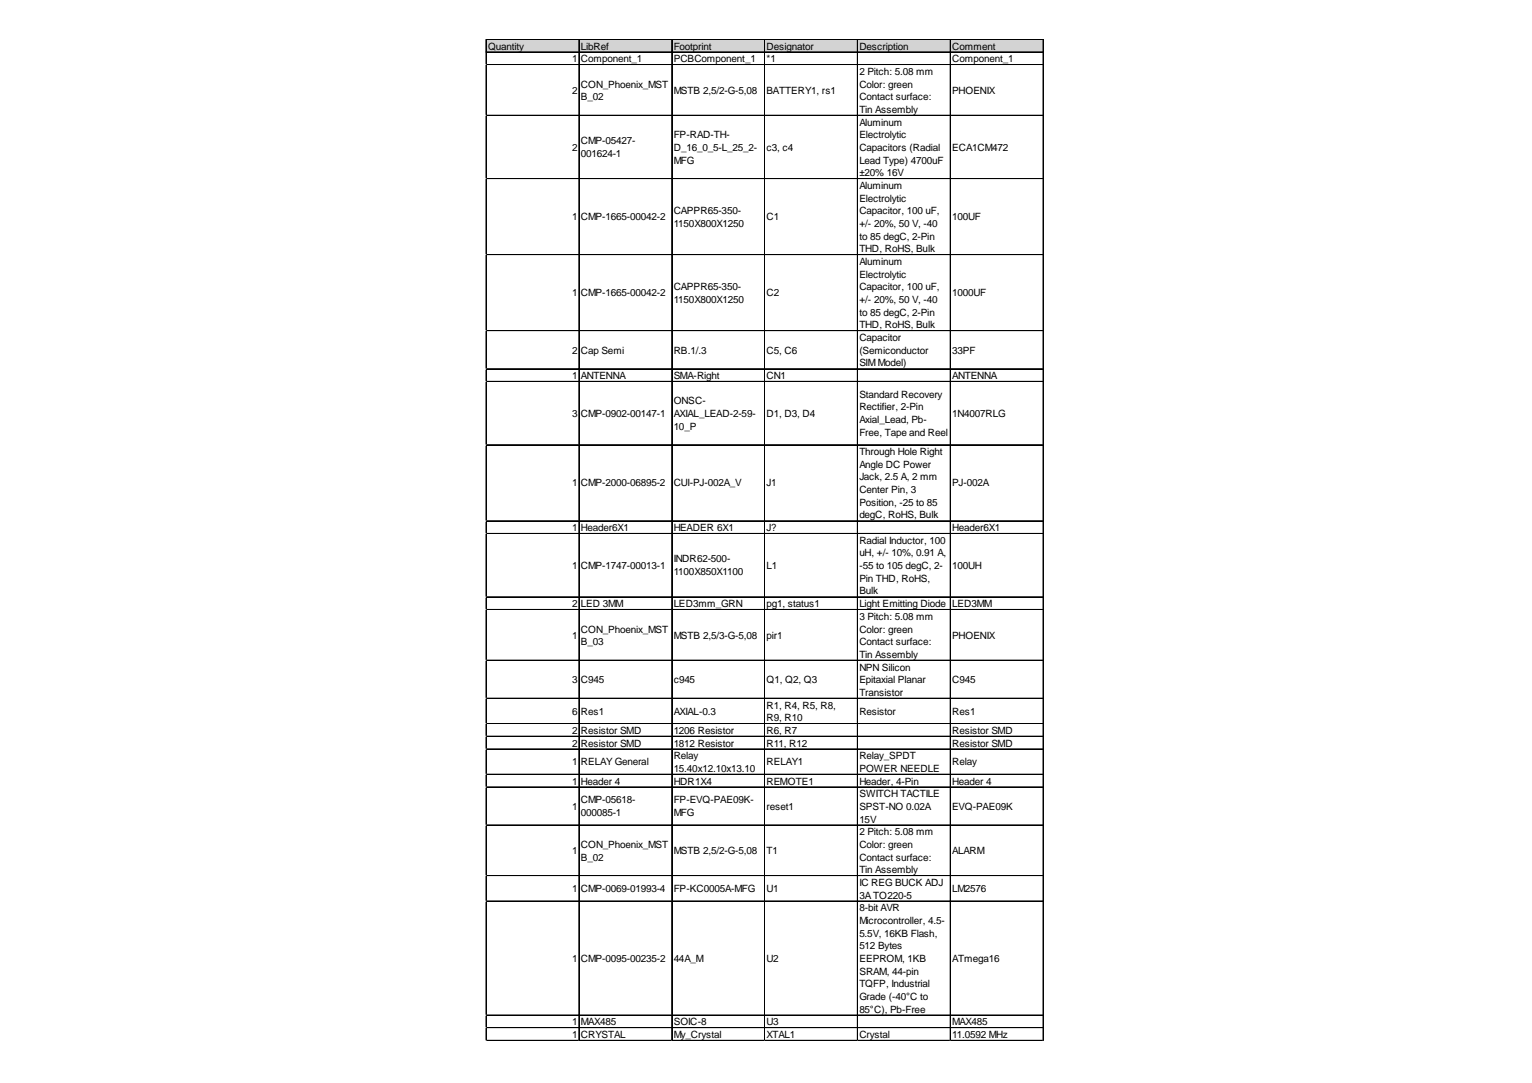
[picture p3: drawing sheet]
<svg xmlns="http://www.w3.org/2000/svg" width="297mm" height="210mm" viewBox="0 0 297 210" stroke-linecap="round" stroke-linejoin="round" font-family="sans-serif">
<defs><g id="words">
<g font-size="1.9">
<text x="94.6" y="9.6">Quantity</text>
<text x="112.6" y="9.6">LibRef</text>
<text x="130.6" y="9.6">Footprint</text>
<text x="148.6" y="9.6">Designator</text>
<text x="166.6" y="9.6">Description</text>
<text x="184.6" y="9.6">Comment</text>
<text x="110.9" y="12.1">1</text>
<text x="112.6" y="12.1">Component_1</text>
<text x="112.6" y="17">CON_Phoenix_MST</text>
<text x="130.6" y="12.1">PCBComponent_1</text>
<text x="148.6" y="12.1">*1</text>
<text x="166.6" y="14.5">2 Pitch: 5.08 mm</text>
<text x="166.6" y="17">Color: green</text>
<text x="184.6" y="12.1">Component_1</text>
<text x="110.9" y="18.1">2</text>
<text x="112.6" y="19.4">B_02</text>
<text x="130.6" y="18.1">MSTB 2,5/2-G-5,08</text>
<text x="148.6" y="18.1">BATTERY1, rs1</text>
<text x="166.6" y="19.4">Contact surface:</text>
<text x="166.6" y="21.9">Tin Assembly</text>
<text x="184.6" y="18.1">PHOENIX</text>
<text x="110.9" y="29.3">2</text>
<text x="112.6" y="28">CMP-05427-</text>
<text x="130.6" y="26.8">FP-RAD-TH-</text>
<text x="130.6" y="29.3">D_16_0_5-L_25_2-</text>
<text x="148.6" y="29.3">c3, c4</text>
<text x="166.6" y="24.3">Aluminum</text>
<text x="166.6" y="26.8">Electrolytic</text>
<text x="166.6" y="29.3">Capacitors (Radial</text>
<text x="184.6" y="29.3">ECA1CM472</text>
<text x="112.6" y="30.4">001624-1</text>
<text x="130.6" y="31.7">MFG</text>
<text x="166.6" y="31.7">Lead Type) 4700uF</text>
<text x="166.6" y="34.2">±20% 16V</text>
<text x="130.6" y="41.5">CAPPR65-350-</text>
<text x="166.6" y="36.6">Aluminum</text>
<text x="166.6" y="39.1">Electrolytic</text>
<text x="166.6" y="41.5">Capacitor, 100 uF,</text>
<text x="110.9" y="42.7">1</text>
<text x="112.6" y="42.7">CMP-1665-00042-2</text>
<text x="130.6" y="44">1150X800X1250</text>
<text x="148.6" y="42.7">C1</text>
<text x="166.6" y="44">+/- 20%, 50 V, -40</text>
<text x="166.6" y="46.4">to 85 degC, 2-Pin</text>
<text x="184.6" y="42.7">100UF</text>
<text x="166.6" y="48.9">THD, RoHS, Bulk</text>
<text x="166.6" y="51.4">Aluminum</text>
<text x="166.6" y="53.8">Electrolytic</text>
<text x="110.9" y="57.4">1</text>
<text x="112.6" y="57.4">CMP-1665-00042-2</text>
<text x="130.6" y="56.3">CAPPR65-350-</text>
<text x="130.6" y="58.7">1150X800X1250</text>
<text x="148.6" y="57.4">C2</text>
<text x="166.6" y="56.3">Capacitor, 100 uF,</text>
<text x="166.6" y="58.7">+/- 20%, 50 V, -40</text>
<text x="184.6" y="57.4">1000UF</text>
<text x="166.6" y="61.2">to 85 degC, 2-Pin</text>
<text x="166.6" y="63.6">THD, RoHS, Bulk</text>
<text x="110.9" y="68.6">2</text>
<text x="112.6" y="68.6">Cap Semi</text>
<text x="130.6" y="68.6">RB.1/.3</text>
<text x="148.6" y="68.6">C5, C6</text>
<text x="166.6" y="66.1">Capacitor</text>
<text x="166.6" y="68.6">(Semiconductor</text>
<text x="166.6" y="71">SIMModel)</text>
<text x="184.6" y="68.6">33PF</text>
<text x="110.9" y="73.5">1</text>
<text x="112.6" y="73.5">ANTENNA</text>
<text x="130.6" y="73.5">SMA-Right</text>
<text x="148.6" y="73.5">CN1</text>
<text x="166.6" y="77.1">Standard Recovery</text>
<text x="184.6" y="73.5">ANTENNA</text>
<text x="110.9" y="80.8">3</text>
<text x="112.6" y="80.8">CMP-0902-00147-1</text>
<text x="130.6" y="78.4">ONSC-</text>
<text x="130.6" y="80.8">AXIAL_LEAD-2-59-</text>
<text x="130.6" y="83.3">10_P</text>
<text x="148.6" y="80.8">D1, D3, D4</text>
<text x="166.6" y="79.5">Rectifier, 2-Pin</text>
<text x="166.6" y="82">Axial_Lead, Pb-</text>
<text x="184.6" y="80.8">1N4007RLG</text>
<text x="166.6" y="84.5">Free, Tape and Reel</text>
<text x="166.6" y="88.2">Through Hole Right</text>
<text x="110.9" y="94.3">1</text>
<text x="112.6" y="94.3">CMP-2000-06895-2</text>
<text x="130.6" y="94.3">CUI-PJ-002A_V</text>
<text x="148.6" y="94.3">J1</text>
<text x="166.6" y="90.7">Angle DC Power</text>
<text x="166.6" y="93.1">Jack, 2.5 A, 2 mm</text>
<text x="166.6" y="95.6">Center Pin, 3</text>
<text x="184.6" y="94.3">PJ-002A</text>
<text x="166.6" y="98">Position, -25 to 85</text>
<text x="166.6" y="100.5">degC, RoHS, Bulk</text>
<text x="110.9" y="102.9">1</text>
<text x="112.6" y="102.9">Header6X1</text>
<text x="130.6" y="102.9">HEADER 6X1</text>
<text x="148.6" y="102.9">J?</text>
<text x="166.6" y="105.4">Radial Inductor, 100</text>
<text x="166.6" y="107.9">uH, +/- 10%, 0.91 A,</text>
<text x="184.6" y="102.9">Header6X1</text>
<text x="110.9" y="110.3">1</text>
<text x="112.6" y="110.3">CMP-1747-00013-1</text>
<text x="130.6" y="109">INDR62-500-</text>
<text x="130.6" y="111.5">1100X850X1100</text>
<text x="148.6" y="110.3">L1</text>
<text x="166.6" y="110.3">-55 to 105 degC, 2-</text>
<text x="166.6" y="112.8">Pin THD, RoHS,</text>
<text x="184.6" y="110.3">100UH</text>
<text x="110.9" y="117.7">2</text>
<text x="112.6" y="117.7">LED 3MM</text>
<text x="130.6" y="117.7">LED3mm_GRN</text>
<text x="148.6" y="117.7">pg1, status1</text>
<text x="166.6" y="115.2">Bulk</text>
<text x="166.6" y="117.7">Light Emitting Diode</text>
<text x="184.6" y="117.7">LED3MM</text>
<text x="110.9" y="123.8">1</text>
<text x="112.6" y="122.6">CON_Phoenix_MST</text>
<text x="112.6" y="125">B_03</text>
<text x="130.6" y="123.8">MSTB 2,5/3-G-5,08</text>
<text x="148.6" y="123.8">pir1</text>
<text x="166.6" y="120.1">3 Pitch: 5.08 mm</text>
<text x="166.6" y="122.6">Color: green</text>
<text x="166.6" y="125">Contact surface:</text>
<text x="184.6" y="123.8">PHOENIX</text>
<text x="166.6" y="127.5">Tin Assembly</text>
<text x="166.6" y="130">NPN Silicon</text>
<text x="110.9" y="132.4">3</text>
<text x="112.6" y="132.4">C945</text>
<text x="130.6" y="132.4">c945</text>
<text x="148.6" y="132.4">Q1, Q2, Q3</text>
<text x="148.6" y="137.3">R1, R4, R5, R8,</text>
<text x="166.6" y="132.4">Epitaxial Planar</text>
<text x="166.6" y="134.9">Transistor</text>
<text x="184.6" y="132.4">C945</text>
<text x="110.9" y="138.5">6</text>
<text x="110.9" y="142.2">2</text>
<text x="112.6" y="138.5">Res1</text>
<text x="112.6" y="142.2">Resistor SMD</text>
<text x="130.6" y="138.5">AXIAL-0.3</text>
<text x="130.6" y="142.2">1206 Resistor</text>
<text x="148.6" y="139.8">R9, R10</text>
<text x="148.6" y="142.2">R6, R7</text>
<text x="166.6" y="138.5">Resistor</text>
<text x="184.6" y="138.5">Res1</text>
<text x="184.6" y="142.2">Resistor SMD</text>
<text x="110.9" y="144.7">2</text>
<text x="110.9" y="148.3">1</text>
<text x="112.6" y="144.7">Resistor SMD</text>
<text x="112.6" y="148.3">RELAY General</text>
<text x="130.6" y="144.7">1812 Resistor</text>
<text x="130.6" y="147.2">Relay</text>
<text x="130.6" y="149.6">15.40x12.10x13.10</text>
<text x="148.6" y="144.7">R11, R12</text>
<text x="148.6" y="148.3">RELAY1</text>
<text x="166.6" y="147.2">Relay_SPDT</text>
<text x="166.6" y="149.6">POWER NEEDLE</text>
<text x="184.6" y="144.7">Resistor SMD</text>
<text x="184.6" y="148.3">Relay</text>
<text x="110.9" y="152.1">1</text>
<text x="112.6" y="152.1">Header 4</text>
<text x="112.6" y="155.7">CMP-05618-</text>
<text x="130.6" y="152.1">HDR1X4</text>
<text x="130.6" y="155.7">FP-EVQ-PAE09K-</text>
<text x="148.6" y="152.1">REMOTE1</text>
<text x="166.6" y="152.1">Header, 4-Pin</text>
<text x="166.6" y="154.5">SWITCH TACTILE</text>
<text x="184.6" y="152.1">Header 4</text>
<text x="110.9" y="157">1</text>
<text x="112.6" y="158.1">000085-1</text>
<text x="130.6" y="158.1">MFG</text>
<text x="148.6" y="157">reset1</text>
<text x="166.6" y="157">SPST-NO 0.02A</text>
<text x="166.6" y="159.4">15V</text>
<text x="166.6" y="161.9">2 Pitch: 5.08 mm</text>
<text x="184.6" y="157">EVQ-PAE09K</text>
<text x="110.9" y="165.5">1</text>
<text x="112.6" y="164.3">CON_Phoenix_MST</text>
<text x="112.6" y="166.8">B_02</text>
<text x="130.6" y="165.5">MSTB 2,5/2-G-5,08</text>
<text x="148.6" y="165.5">T1</text>
<text x="166.6" y="164.3">Color: green</text>
<text x="166.6" y="166.8">Contact surface:</text>
<text x="184.6" y="165.5">ALARM</text>
<text x="110.9" y="172.9">1</text>
<text x="112.6" y="172.9">CMP-0069-01993-4</text>
<text x="130.6" y="172.9">FP-KC0005A-MFG</text>
<text x="148.6" y="172.9">U1</text>
<text x="166.6" y="169.3">Tin Assembly</text>
<text x="166.6" y="171.7">IC REG BUCK ADJ</text>
<text x="184.6" y="172.9">LM2576</text>
<text x="166.6" y="174.2">3A TO220-5</text>
<text x="166.6" y="176.6">8-bit AVR</text>
<text x="166.6" y="179.1">Microcontroller, 4.5-</text>
<text x="166.6" y="181.5">5.5V, 16KB Flash,</text>
<text x="166.6" y="184">512 Bytes</text>
<text x="110.9" y="186.5">1</text>
<text x="112.6" y="186.5">CMP-0095-00235-2</text>
<text x="130.6" y="186.5">44A_M</text>
<text x="148.6" y="186.5">U2</text>
<text x="166.6" y="186.5">EEPROM, 1KB</text>
<text x="166.6" y="188.9">SRAM, 44-pin</text>
<text x="166.6" y="191.4">TQFP, Industrial</text>
<text x="184.6" y="186.5">ATmega16</text>
<text x="166.6" y="193.8">Grade (-40°C to</text>
<text x="166.6" y="196.3">85°C), Pb-Free</text>
<text x="110.9" y="198.7">1</text>
<text x="110.9" y="201.2">1</text>
<text x="112.6" y="198.7">MAX485</text>
<text x="112.6" y="201.2">CRYSTAL</text>
<text x="130.6" y="198.7">SOIC-8</text>
<text x="130.6" y="201.2">My_Crystal</text>
<text x="148.6" y="198.7">U3</text>
<text x="148.6" y="201.2">XTAL1</text>
<text x="166.6" y="201.2">Crystal</text>
<text x="184.6" y="198.7">MAX485</text>
<text x="184.6" y="201.2">11.0592 MHz</text>
</g>
</g></defs>
<path d="M94.2 7.7h108.1v2.5h-108.1z" fill="#d3d3d3"/>
<g fill="none" stroke="#000" stroke-width=".19">
<path d="M94.2 7.6h108v194.2M94.2 7.7h108M94.2 10h108M94.2 10.1h108M94.2 12.5h108M94.2 12.6h108M94.2 7.7v194.1M94.3 7.7v194.1M112.2 7.7v194.1M112.3 7.7v194.1M130.2 7.7v194.1M130.3 7.7v194.1"/>
<path d="M148.2 7.7v194.1M148.3 7.7v194.1M166.2 7.7v194.1M166.3 7.7v194.1M184.2 7.7v194.1M184.3 7.7v194.1M202.3 7.6v194.2M94.2 22.3h108M94.2 22.4h108M94.2 34.6h108M94.2 34.7h108M94.2 49.3h108"/>
<path d="M94.2 49.4h108M94.2 64.1h108M94.2 64.2h108M94.2 71.5h108M94.2 73.9h108M94.2 74h108M94.2 86.2h108M94.2 86.3h108M94.2 100.9h108M94.2 101h108M94.2 103.4h108M94.2 115.7h108"/>
<path d="M94.2 118.1h108M94.2 118.2h108M94.2 127.9h108M94.2 128h108M94.2 135.3h108M94.2 135.4h108M94.2 140.2h108M94.2 140.3h108M94.2 142.7h108M94.2 145.1h108M94.2 145.2h108M94.2 150.1h108"/>
<path d="M94.2 152.5h108M94.2 152.6h108M94.2 159.9h108M94.2 169.7h108M94.2 169.8h108M94.2 174.6h108M94.2 174.7h108M94.2 196.7h108M94.2 196.8h108M94.2 199.2h108M94.2 201.6h108M94.2 201.7h108"/>
</g>
<path d="M202.2 201.8h.1" fill="none" stroke="#d4d4d4" stroke-width=".19"/>
<path d="M202.2 201.8h.2z" fill="#d4d4d4"/>
<path d="M184.2 201.8h.1" fill="none" stroke="#d4d4d4" stroke-width=".19"/>
<path d="M184.2 201.8h.2z" fill="#d4d4d4"/>
<path d="M166.2 201.8h.1" fill="none" stroke="#d4d4d4" stroke-width=".19"/>
<path d="M166.2 201.8h.2z" fill="#d4d4d4"/>
<path d="M148.2 201.8h.1" fill="none" stroke="#d4d4d4" stroke-width=".19"/>
<path d="M148.2 201.8h.2z" fill="#d4d4d4"/>
<path d="M130.2 201.8h.1" fill="none" stroke="#d4d4d4" stroke-width=".19"/>
<path d="M130.2 201.8h.2z" fill="#d4d4d4"/>
<path d="M112.2 201.8h.1" fill="none" stroke="#d4d4d4" stroke-width=".19"/>
<path d="M112.2 201.8h.2z" fill="#d4d4d4"/>
<path d="M94.2 201.8h.1" fill="none" stroke="#d4d4d4" stroke-width=".19"/>
<path d="M94.2 201.8h.2z" fill="#d4d4d4"/>
<path d="M94.2 12.5h.1" fill="none" stroke="#d4d4d4" stroke-width=".19"/>
<path d="M94.2 12.5v.1z" fill="#d4d4d4"/>
<path d="M94.2 22.3h.1" fill="none" stroke="#d4d4d4" stroke-width=".19"/>
<path d="M94.2 22.3v.2z" fill="#d4d4d4"/>
<path d="M94.2 34.6h.1" fill="none" stroke="#d4d4d4" stroke-width=".19"/>
<path d="M94.2 34.6v.1z" fill="#d4d4d4"/>
<path d="M94.2 49.3h.1" fill="none" stroke="#d4d4d4" stroke-width=".19"/>
<path d="M94.2 49.3v.2z" fill="#d4d4d4"/>
<path d="M94.2 64.1h.1" fill="none" stroke="#d4d4d4" stroke-width=".19"/>
<path d="M94.2 64.1v.1z" fill="#d4d4d4"/>
<path d="M94.2 71.5h.1" fill="none" stroke="#d4d4d4" stroke-width=".19"/>
<path d="M94.2 71.5v.1z" fill="#d4d4d4"/>
<path d="M94.2 73.9h.1" fill="none" stroke="#d4d4d4" stroke-width=".19"/>
<path d="M94.2 73.9v.1z" fill="#d4d4d4"/>
<path d="M94.2 86.2h.1" fill="none" stroke="#d4d4d4" stroke-width=".19"/>
<path d="M94.2 86.2v.1z" fill="#d4d4d4"/>
<path d="M94.2 100.9h.1" fill="none" stroke="#d4d4d4" stroke-width=".19"/>
<path d="M94.2 100.9v.2z" fill="#d4d4d4"/>
<path d="M94.2 103.4h.1" fill="none" stroke="#d4d4d4" stroke-width=".19"/>
<path d="M94.2 103.4v.1z" fill="#d4d4d4"/>
<path d="M94.2 115.7h.1" fill="none" stroke="#d4d4d4" stroke-width=".19"/>
<path d="M94.2 115.7v.1z" fill="#d4d4d4"/>
<path d="M94.2 118.1h.1" fill="none" stroke="#d4d4d4" stroke-width=".19"/>
<path d="M94.2 118.1v.2z" fill="#d4d4d4"/>
<path d="M94.2 127.9h.1" fill="none" stroke="#d4d4d4" stroke-width=".19"/>
<path d="M94.2 127.9v.2z" fill="#d4d4d4"/>
<path d="M94.2 135.3h.1" fill="none" stroke="#d4d4d4" stroke-width=".19"/>
<path d="M94.2 135.3v.1z" fill="#d4d4d4"/>
<path d="M94.2 140.2h.1" fill="none" stroke="#d4d4d4" stroke-width=".19"/>
<path d="M94.2 140.2v.2z" fill="#d4d4d4"/>
<path d="M94.2 142.7h.1" fill="none" stroke="#d4d4d4" stroke-width=".19"/>
<path d="M94.2 142.7v.1z" fill="#d4d4d4"/>
<path d="M94.2 145.1h.1" fill="none" stroke="#d4d4d4" stroke-width=".19"/>
<path d="M94.2 145.1v.2z" fill="#d4d4d4"/>
<path d="M94.2 150.1h.1" fill="none" stroke="#d4d4d4" stroke-width=".19"/>
<path d="M94.2 150.1v.1z" fill="#d4d4d4"/>
<path d="M94.2 152.5h.1" fill="none" stroke="#d4d4d4" stroke-width=".19"/>
<path d="M94.2 152.5v.1z" fill="#d4d4d4"/>
<path d="M94.2 159.9h.1" fill="none" stroke="#d4d4d4" stroke-width=".19"/>
<path d="M94.2 159.9v.1z" fill="#d4d4d4"/>
<path d="M94.2 169.7h.1" fill="none" stroke="#d4d4d4" stroke-width=".19"/>
<path d="M94.2 169.7v.1z" fill="#d4d4d4"/>
<path d="M94.2 174.6h.1" fill="none" stroke="#d4d4d4" stroke-width=".19"/>
<path d="M94.2 174.6v.1z" fill="#d4d4d4"/>
<path d="M94.2 196.7h.1" fill="none" stroke="#d4d4d4" stroke-width=".19"/>
<path d="M94.2 196.7v.1z" fill="#d4d4d4"/>
<path d="M94.2 199.2h.1" fill="none" stroke="#d4d4d4" stroke-width=".19"/>
<path d="M94.2 199.2v.1z" fill="#d4d4d4"/>
<path d="M94.2 201.6h.1" fill="none" stroke="#d4d4d4" stroke-width=".19"/>
<path d="M94.2 201.6v.2z" fill="#d4d4d4"/>
<use href="#words"/>
</svg>
